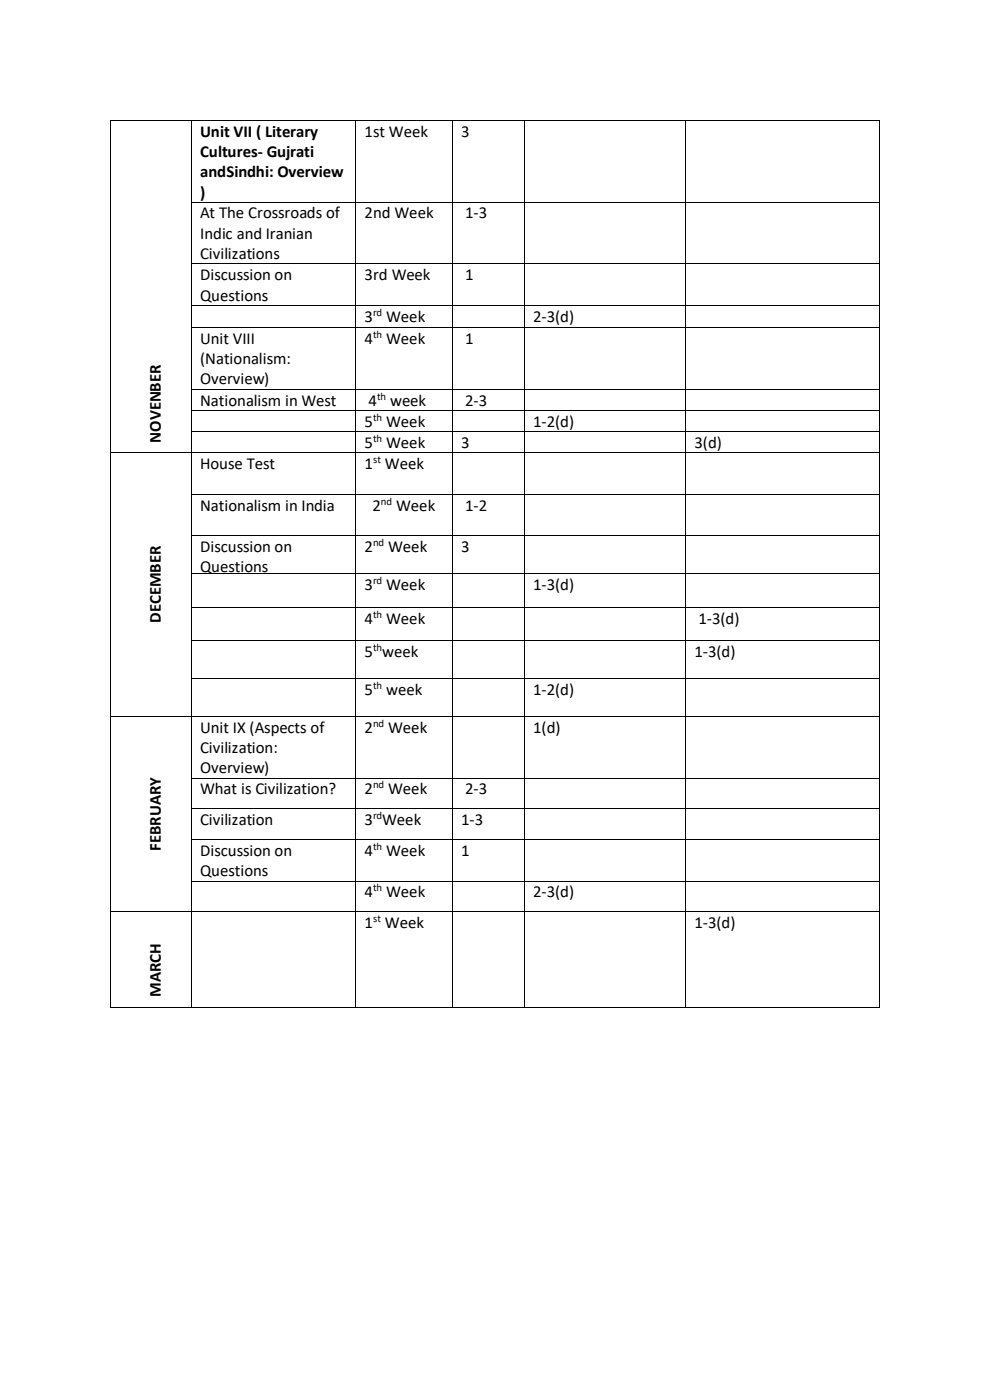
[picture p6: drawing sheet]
<svg xmlns="http://www.w3.org/2000/svg" width="210mm" height="297mm" viewBox="0 0 210 297" stroke-linecap="round" stroke-linejoin="round" font-family="sans-serif">
<defs><g id="words">
<g font-size="3.6">
<text x="42.4" y="29">Unit VII ( Literary</text>
<text x="77.3" y="29">1st Week</text>
<text x="97.8" y="29">3</text>
<text x="42.4" y="33.3">Cultures- Gujrati</text>
<text x="42.4" y="37.6">andSindhi: Overview</text>
<text x="42.4" y="41.9">)</text>
<text x="42.4" y="46.3">At The Crossroads of</text>
<text x="77.3" y="46.3">2nd Week</text>
<text x="98.7" y="46.3">1-3</text>
<text x="42.4" y="50.6">Indic and Iranian</text>
<text x="42.4" y="55">Civilizations</text>
<text x="42.4" y="59.5">Discussion on</text>
<text x="77.3" y="59.5">3rd Week</text>
<text x="98.7" y="59.5">1</text>
<text x="42.4" y="63.8">Questions</text>
<text x="77.3" y="68.3">3</text>
<text x="81.9" y="68.3">Week</text>
<text x="113.1" y="68.3">2-3(d)</text>
<text x="42.4" y="72.9">Unit VIII</text>
<text x="42.4" y="77.2">(Nationalism:</text>
<text x="77.3" y="72.9">4</text>
<text x="81.9" y="72.9">Week</text>
<text x="98.7" y="72.9">1</text>
<text x="42.4" y="81.6">Overview)</text>
<text x="42.4" y="86">Nationalism in West</text>
<text x="78.2" y="86">4</text>
<text x="82.8" y="86">week</text>
<text x="98.7" y="86">2-3</text>
<text x="34.1" y="93.9" transform="rotate(-90 34.1 93.9)">NOVENBER</text>
<text x="77.3" y="90.5">5</text>
<text x="77.3" y="95">5</text>
<text x="81.9" y="90.5">Week</text>
<text x="81.9" y="95">Week</text>
<text x="97.8" y="95">3</text>
<text x="113.1" y="90.5">1-2(d)</text>
<text x="147.3" y="95">3(d)</text>
<text x="42.4" y="99.5">House Test</text>
<text x="77.3" y="99.5">1</text>
<text x="81.7" y="99.5">Week</text>
<text x="42.4" y="108.3">Nationalism in India</text>
<text x="79" y="108.3">2</text>
<text x="84" y="108.3">Week</text>
<text x="98.7" y="108.3">1-2</text>
<text x="42.4" y="117">Discussion on</text>
<text x="77.3" y="117">2</text>
<text x="82.3" y="117">Week</text>
<text x="97.8" y="117">3</text>
<text x="42.4" y="121.4">Questions</text>
<text x="77.3" y="125.2">3</text>
<text x="81.9" y="125.2">Week</text>
<text x="113.1" y="125.2">1-3(d)</text>
<text x="34.1" y="132.1" transform="rotate(-90 34.1 132.1)">DECEMBER</text>
<text x="77.3" y="132.3">4</text>
<text x="81.9" y="132.3">Week</text>
<text x="148.1" y="132.3">1-3(d)</text>
<text x="77.3" y="139.3">5 week</text>
<text x="147.3" y="139.3">1-3(d)</text>
<text x="77.3" y="147.4">5</text>
<text x="81.9" y="147.4">week</text>
<text x="113.1" y="147.4">1-2(d)</text>
<text x="42.4" y="155.4">Unit IX (Aspects of</text>
<text x="77.3" y="155.4">2</text>
<text x="82.3" y="155.4">Week</text>
<text x="113.1" y="155.4">1(d)</text>
<text x="42.4" y="159.7">Civilization:</text>
<text x="42.4" y="164">Overview)</text>
<text x="42.4" y="168.5">What is Civilization?</text>
<text x="77.3" y="168.5">2</text>
<text x="82.3" y="168.5">Week</text>
<text x="98.7" y="168.5">2-3</text>
<text x="42.4" y="175.1">Civilization</text>
<text x="77.3" y="175.1">3 Week</text>
<text x="97.8" y="175.1">1-3</text>
<text x="34.1" y="180.5" transform="rotate(-90 34.1 180.5)">FEBRUARY</text>
<text x="42.4" y="181.6">Discussion on</text>
<text x="42.4" y="185.9">Questions</text>
<text x="77.3" y="181.6">4</text>
<text x="81.9" y="181.6">Week</text>
<text x="97.8" y="181.6">1</text>
<text x="77.3" y="190.4">4</text>
<text x="81.9" y="190.4">Week</text>
<text x="113.1" y="190.4">2-3(d)</text>
<text x="77.3" y="196.9">1</text>
<text x="81.7" y="196.9">Week</text>
<text x="147.3" y="196.9">1-3(d)</text>
<text x="34.1" y="211.5" transform="rotate(-90 34.1 211.5)">MARCH</text>
</g>
<g font-size="2.3">
<text x="79.1" y="67">rd</text>
<text x="79.1" y="71.6">th</text>
<text x="79.1" y="89.3">th</text>
<text x="80" y="84.8">th</text>
<text x="79.1" y="93.8">th</text>
<text x="79.1" y="98.2">st</text>
<text x="80.8" y="107.1">nd</text>
<text x="79.1" y="115.8">nd</text>
<text x="79.1" y="123.9">rd</text>
<text x="79.1" y="131">th</text>
<text x="79.1" y="138">th</text>
<text x="79.1" y="146.1">th</text>
<text x="79.1" y="154.1">nd</text>
<text x="79.1" y="167.3">nd</text>
<text x="79.1" y="173.8">rd</text>
<text x="79.1" y="180.3">th</text>
<text x="79.1" y="189.1">th</text>
<text x="79.1" y="195.6">st</text>
</g>
</g></defs>
<g fill="#000">
<path d="M23.4 25.4h.1v.2h-.1z" fill-rule="evenodd"/>
<path d="M23.4 25.4h.1v.2h-.1z" fill-rule="evenodd"/>
<path d="M40.5 25.4h.2v.2h-.2z" fill-rule="evenodd"/>
<path d="M75.3 25.4h.2v.2h-.2z" fill-rule="evenodd"/>
<path d="M95.8 25.4h.2v.2h-.2z" fill-rule="evenodd"/>
<path d="M111.1 25.4h.2v.2h-.2z" fill-rule="evenodd"/>
<path d="M145.3 25.4h.1v.2h-.1z" fill-rule="evenodd"/>
<path d="M186.5 25.4h.2v.2h-.2z" fill-rule="evenodd"/>
<path d="M186.5 25.4h.2v.2h-.2z" fill-rule="evenodd"/>
<path d="M23.4 42.8h.1v.2h-.1z" fill-rule="evenodd"/>
<path d="M23.4 55.9h.1v.2h-.1z" fill-rule="evenodd"/>
<path d="M40.5 42.8h.2v.2h-.2z" fill-rule="evenodd"/>
<path d="M40.5 55.9h.2v.2h-.2z" fill-rule="evenodd"/>
<path d="M75.3 42.8h.2v.2h-.2z" fill-rule="evenodd"/>
<path d="M75.3 55.9h.2v.2h-.2z" fill-rule="evenodd"/>
<path d="M95.8 42.8h.2v.2h-.2z" fill-rule="evenodd"/>
<path d="M95.8 55.9h.2v.2h-.2z" fill-rule="evenodd"/>
<path d="M111.1 42.8h.2v.2h-.2z" fill-rule="evenodd"/>
<path d="M111.1 55.9h.2v.2h-.2z" fill-rule="evenodd"/>
<path d="M145.3 42.8h.1v.2h-.1z" fill-rule="evenodd"/>
<path d="M145.3 55.9h.1v.2h-.1z" fill-rule="evenodd"/>
<path d="M186.5 42.8h.2v.2h-.2z" fill-rule="evenodd"/>
<path d="M186.5 55.9h.2v.2h-.2z" fill-rule="evenodd"/>
<path d="M23.4 64.7h.1v.2h-.1z" fill-rule="evenodd"/>
<path d="M23.4 69.4h.1v.1h-.1z" fill-rule="evenodd"/>
<path d="M40.5 64.7h.2v.2h-.2z" fill-rule="evenodd"/>
<path d="M40.5 69.4h.2v.1h-.2z" fill-rule="evenodd"/>
<path d="M75.3 64.7h.2v.2h-.2z" fill-rule="evenodd"/>
<path d="M75.3 69.4h.2v.1h-.2z" fill-rule="evenodd"/>
<path d="M95.8 64.7h.2v.2h-.2z" fill-rule="evenodd"/>
<path d="M95.8 69.4h.2v.1h-.2z" fill-rule="evenodd"/>
<path d="M111.1 64.7h.2v.2h-.2z" fill-rule="evenodd"/>
<path d="M111.1 69.4h.2v.1h-.2z" fill-rule="evenodd"/>
<path d="M145.3 64.7h.1v.2h-.1z" fill-rule="evenodd"/>
<path d="M145.3 69.4h.1v.1h-.1z" fill-rule="evenodd"/>
<path d="M186.5 64.7h.2v.2h-.2z" fill-rule="evenodd"/>
<path d="M186.5 69.4h.2v.1h-.2z" fill-rule="evenodd"/>
<path d="M23.4 82.5h.1v.2h-.1z" fill-rule="evenodd"/>
<path d="M23.4 87h.1v.1h-.1z" fill-rule="evenodd"/>
<path d="M23.4 91.5h.1v.1h-.1z" fill-rule="evenodd"/>
<path d="M23.4 96h.1v.1h-.1z" fill-rule="evenodd"/>
<path d="M40.5 82.5h.2v.2h-.2z" fill-rule="evenodd"/>
<path d="M40.5 87h.2v.1h-.2z" fill-rule="evenodd"/>
<path d="M40.5 91.5h.2v.1h-.2z" fill-rule="evenodd"/>
<path d="M40.5 96h.2v.1h-.2z" fill-rule="evenodd"/>
<path d="M75.3 82.5h.2v.2h-.2z" fill-rule="evenodd"/>
<path d="M75.3 87h.2v.1h-.2z" fill-rule="evenodd"/>
<path d="M75.3 91.5h.2v.1h-.2z" fill-rule="evenodd"/>
<path d="M75.3 96h.2v.1h-.2z" fill-rule="evenodd"/>
<path d="M95.8 82.5h.2v.2h-.2z" fill-rule="evenodd"/>
<path d="M95.8 87h.2v.1h-.2z" fill-rule="evenodd"/>
<path d="M95.8 91.5h.2v.1h-.2z" fill-rule="evenodd"/>
<path d="M95.8 96h.2v.1h-.2z" fill-rule="evenodd"/>
<path d="M111.1 82.5h.2v.2h-.2z" fill-rule="evenodd"/>
<path d="M111.1 87h.2v.1h-.2z" fill-rule="evenodd"/>
<path d="M111.1 91.5h.2v.1h-.2z" fill-rule="evenodd"/>
<path d="M111.1 96h.2v.1h-.2z" fill-rule="evenodd"/>
<path d="M145.3 82.5h.1v.2h-.1z" fill-rule="evenodd"/>
<path d="M145.3 87h.1v.1h-.1z" fill-rule="evenodd"/>
<path d="M145.3 91.5h.1v.1h-.1z" fill-rule="evenodd"/>
<path d="M145.3 96h.1v.1h-.1z" fill-rule="evenodd"/>
<path d="M186.5 82.5h.2v.2h-.2z" fill-rule="evenodd"/>
<path d="M186.5 87h.2v.1h-.2z" fill-rule="evenodd"/>
<path d="M186.5 91.5h.2v.1h-.2z" fill-rule="evenodd"/>
<path d="M186.5 96h.2v.1h-.2z" fill-rule="evenodd"/>
<path d="M23.4 104.8h.1v.1h-.1z" fill-rule="evenodd"/>
<path d="M23.4 113.5h.1v.2h-.1z" fill-rule="evenodd"/>
<path d="M40.5 104.8h.2v.1h-.2z" fill-rule="evenodd"/>
<path d="M40.5 113.5h.2v.2h-.2z" fill-rule="evenodd"/>
<path d="M75.3 104.8h.2v.1h-.2z" fill-rule="evenodd"/>
<path d="M75.3 113.5h.2v.2h-.2z" fill-rule="evenodd"/>
<path d="M95.8 104.8h.2v.1h-.2z" fill-rule="evenodd"/>
<path d="M95.8 113.5h.2v.2h-.2z" fill-rule="evenodd"/>
<path d="M111.1 104.8h.2v.1h-.2z" fill-rule="evenodd"/>
<path d="M111.1 113.5h.2v.2h-.2z" fill-rule="evenodd"/>
<path d="M145.3 104.8h.1v.1h-.1z" fill-rule="evenodd"/>
<path d="M145.3 113.5h.1v.2h-.1z" fill-rule="evenodd"/>
<path d="M186.5 104.8h.2v.1h-.2z" fill-rule="evenodd"/>
<path d="M186.5 113.5h.2v.2h-.2z" fill-rule="evenodd"/>
<path d="M23.4 121.6h.1v.2h-.1z" fill-rule="evenodd"/>
<path d="M23.4 128.7h.1v.2h-.1z" fill-rule="evenodd"/>
<path d="M23.4 135.8h.1v.1h-.1z" fill-rule="evenodd"/>
<path d="M40.5 121.6h.2v.2h-.2z" fill-rule="evenodd"/>
<path d="M40.5 128.7h.2v.2h-.2z" fill-rule="evenodd"/>
<path d="M40.5 135.8h.2v.1h-.2z" fill-rule="evenodd"/>
<path d="M75.3 121.6h.2v.2h-.2z" fill-rule="evenodd"/>
<path d="M75.3 128.7h.2v.2h-.2z" fill-rule="evenodd"/>
<path d="M75.3 135.8h.2v.1h-.2z" fill-rule="evenodd"/>
<path d="M95.8 121.6h.2v.2h-.2z" fill-rule="evenodd"/>
<path d="M95.8 128.7h.2v.2h-.2z" fill-rule="evenodd"/>
<path d="M95.8 135.8h.2v.1h-.2z" fill-rule="evenodd"/>
<path d="M111.1 121.6h.2v.2h-.2z" fill-rule="evenodd"/>
<path d="M111.1 128.7h.2v.2h-.2z" fill-rule="evenodd"/>
<path d="M111.1 135.8h.2v.1h-.2z" fill-rule="evenodd"/>
<path d="M145.3 121.6h.1v.2h-.1z" fill-rule="evenodd"/>
<path d="M145.3 128.7h.1v.2h-.1z" fill-rule="evenodd"/>
<path d="M145.3 135.8h.1v.1h-.1z" fill-rule="evenodd"/>
<path d="M186.5 121.6h.2v.2h-.2z" fill-rule="evenodd"/>
<path d="M186.5 128.7h.2v.2h-.2z" fill-rule="evenodd"/>
<path d="M186.5 135.8h.2v.1h-.2z" fill-rule="evenodd"/>
<path d="M23.4 143.8h.1v.2h-.1z" fill-rule="evenodd"/>
<path d="M23.4 151.8h.1v.2h-.1z" fill-rule="evenodd"/>
<path d="M40.5 143.8h.2v.2h-.2z" fill-rule="evenodd"/>
<path d="M40.5 151.8h.2v.2h-.2z" fill-rule="evenodd"/>
<path d="M75.3 143.8h.2v.2h-.2z" fill-rule="evenodd"/>
<path d="M75.3 151.8h.2v.2h-.2z" fill-rule="evenodd"/>
<path d="M95.8 143.8h.2v.2h-.2z" fill-rule="evenodd"/>
<path d="M95.8 151.8h.2v.2h-.2z" fill-rule="evenodd"/>
<path d="M111.1 143.8h.2v.2h-.2z" fill-rule="evenodd"/>
<path d="M111.1 151.8h.2v.2h-.2z" fill-rule="evenodd"/>
<path d="M145.3 143.8h.1v.2h-.1z" fill-rule="evenodd"/>
<path d="M145.3 151.8h.1v.2h-.1z" fill-rule="evenodd"/>
<path d="M186.5 143.8h.2v.2h-.2z" fill-rule="evenodd"/>
<path d="M186.5 151.8h.2v.2h-.2z" fill-rule="evenodd"/>
<path d="M23.4 165h.1v.1h-.1z" fill-rule="evenodd"/>
<path d="M23.4 171.5h.1v.2h-.1z" fill-rule="evenodd"/>
<path d="M23.4 178h.1v.2h-.1z" fill-rule="evenodd"/>
<path d="M40.5 165h.2v.1h-.2z" fill-rule="evenodd"/>
<path d="M40.5 171.5h.2v.2h-.2z" fill-rule="evenodd"/>
<path d="M40.5 178h.2v.2h-.2z" fill-rule="evenodd"/>
<path d="M75.3 165h.2v.1h-.2z" fill-rule="evenodd"/>
<path d="M75.3 171.5h.2v.2h-.2z" fill-rule="evenodd"/>
<path d="M75.3 178h.2v.2h-.2z" fill-rule="evenodd"/>
<path d="M95.8 165h.2v.1h-.2z" fill-rule="evenodd"/>
<path d="M95.8 171.5h.2v.2h-.2z" fill-rule="evenodd"/>
<path d="M95.8 178h.2v.2h-.2z" fill-rule="evenodd"/>
<path d="M111.1 165h.2v.1h-.2z" fill-rule="evenodd"/>
<path d="M111.1 171.5h.2v.2h-.2z" fill-rule="evenodd"/>
<path d="M111.1 178h.2v.2h-.2z" fill-rule="evenodd"/>
<path d="M145.3 165h.1v.1h-.1z" fill-rule="evenodd"/>
<path d="M145.3 171.5h.1v.2h-.1z" fill-rule="evenodd"/>
<path d="M145.3 178h.1v.2h-.1z" fill-rule="evenodd"/>
<path d="M186.5 165h.2v.1h-.2z" fill-rule="evenodd"/>
<path d="M186.5 171.5h.2v.2h-.2z" fill-rule="evenodd"/>
<path d="M186.5 178h.2v.2h-.2z" fill-rule="evenodd"/>
<path d="M23.4 186.8h.1v.2h-.1z" fill-rule="evenodd"/>
<path d="M23.4 193.4h.1v.1h-.1z" fill-rule="evenodd"/>
<path d="M40.5 186.8h.2v.2h-.2z" fill-rule="evenodd"/>
<path d="M40.5 193.4h.2v.1h-.2z" fill-rule="evenodd"/>
<path d="M75.3 186.8h.2v.2h-.2z" fill-rule="evenodd"/>
<path d="M75.3 193.4h.2v.1h-.2z" fill-rule="evenodd"/>
<path d="M95.8 186.8h.2v.2h-.2z" fill-rule="evenodd"/>
<path d="M95.8 193.4h.2v.1h-.2z" fill-rule="evenodd"/>
<path d="M111.1 186.8h.2v.2h-.2z" fill-rule="evenodd"/>
<path d="M111.1 193.4h.2v.1h-.2z" fill-rule="evenodd"/>
<path d="M145.3 186.8h.1v.2h-.1z" fill-rule="evenodd"/>
<path d="M145.3 193.4h.1v.1h-.1z" fill-rule="evenodd"/>
<path d="M186.5 186.8h.2v.2h-.2z" fill-rule="evenodd"/>
<path d="M186.5 193.4h.2v.1h-.2z" fill-rule="evenodd"/>
<path d="M23.4 213.6h.1v.2h-.1z" fill-rule="evenodd"/>
<path d="M23.4 213.6h.1v.2h-.1z" fill-rule="evenodd"/>
<path d="M40.5 213.6h.2v.2h-.2z" fill-rule="evenodd"/>
<path d="M75.3 213.6h.2v.2h-.2z" fill-rule="evenodd"/>
<path d="M95.8 213.6h.2v.2h-.2z" fill-rule="evenodd"/>
<path d="M111.1 213.6h.2v.2h-.2z" fill-rule="evenodd"/>
<path d="M145.3 213.6h.1v.2h-.1z" fill-rule="evenodd"/>
<path d="M186.5 213.6h.2v.2h-.2z" fill-rule="evenodd"/>
<path d="M186.5 213.6h.2v.2h-.2z" fill-rule="evenodd"/>
</g>
<g fill="none" stroke="#000" stroke-width=".21">
<path d="M23.5 25.6v17.2M23.5 25.5h17M40.6 25.6v17.2M40.7 25.5h34.6M75.4 25.6v17.2M75.5 25.5h20.3M95.9 25.6v17.2M96 25.5h15.1M111.2 25.6v17.2M111.3 25.5h34M145.3 25.6v17.2M145.4 25.5h41.1"/>
<path d="M186.6 25.6v17.2M23.5 43v12.9M23.5 56.1v8.6M40.6 43v12.9M40.6 56.1v8.6M40.7 42.9h34.6M40.7 56h34.6M75.4 43v12.9M75.4 56.1v8.6M75.5 42.9h20.3M75.5 56h20.3M95.9 43v12.9"/>
<path d="M95.9 56.1v8.6M96 42.9h15.1M96 56h15.1M111.2 43v12.9M111.2 56.1v8.6M111.3 42.9h34M111.3 56h34M145.3 43v12.9M145.3 56.1v8.6M145.4 42.9h41.1M145.4 56h41.1M186.6 43v12.9"/>
<path d="M186.6 56.1v8.6M23.5 64.9v4.5M23.5 69.5v13M40.6 64.9v4.5M40.6 69.5v13M40.7 64.8h34.6M40.7 69.4h34.6M75.4 64.9v4.5M75.4 69.5v13M75.5 64.8h20.3M75.5 69.4h20.3M95.9 64.9v4.5"/>
<path d="M95.9 69.5v13M96 64.8h15.1M96 69.4h15.1M111.2 64.9v4.5M111.2 69.5v13M111.3 64.8h34M111.3 69.4h34M145.3 64.9v4.5M145.3 69.5v13M145.4 64.8h41.1M145.4 69.4h41.1M186.6 64.9v4.5"/>
<path d="M186.6 69.5v13M23.5 82.7v4.3M23.5 87.1v4.4M23.5 91.6v4.4M23.5 96.1v8.7M23.5 96h17M40.6 82.7v4.3M40.6 87.1v4.4M40.6 91.6v4.4M40.6 96.1v8.7M40.7 82.6h34.6M40.7 87.1h34.6"/>
<path d="M40.7 91.5h34.6M40.7 96h34.6M75.4 82.7v4.3M75.4 87.1v4.4M75.4 91.6v4.4M75.4 96.1v8.7M75.5 82.6h20.3M75.5 87.1h20.3M75.5 91.5h20.3M75.5 96h20.3M95.9 82.7v4.3M95.9 87.1v4.4"/>
<path d="M95.9 91.6v4.4M95.9 96.1v8.7M96 82.6h15.1M96 87.1h15.1M96 91.5h15.1M96 96h15.1M111.2 82.7v4.3M111.2 87.1v4.4M111.2 91.6v4.4M111.2 96.1v8.7M111.3 82.6h34M111.3 87.1h34"/>
<path d="M111.3 91.5h34M111.3 96h34M145.3 82.7v4.3M145.3 87.1v4.4M145.3 91.6v4.4M145.3 96.1v8.7M145.4 82.6h41.1M145.4 87.1h41.1M145.4 91.5h41.1M145.4 96h41.1M186.6 82.7v4.3M186.6 87.1v4.4"/>
<path d="M186.6 91.6v4.4M186.6 96.1v8.7M23.5 104.9v8.6M23.5 113.7v7.9M40.6 104.9v8.6M40.6 113.7v7.9M40.7 104.9h34.6M40.7 113.6h34.6M75.4 104.9v8.6M75.4 113.7v7.9M75.5 104.9h20.3M75.5 113.6h20.3"/>
<path d="M95.9 104.9v8.6M95.9 113.7v7.9M96 104.9h15.1M96 113.6h15.1M111.2 104.9v8.6M111.2 113.7v7.9M111.3 104.9h34M111.3 113.6h34M145.3 104.9v8.6M145.3 113.7v7.9M145.4 104.9h41.1M145.4 113.6h41.1"/>
<path d="M186.6 104.9v8.6M186.6 113.7v7.9M23.5 121.8v6.9M23.5 128.9v6.9M23.5 135.9v7.9M40.6 121.8v6.9M40.6 128.9v6.9M40.6 135.9v7.9M40.7 121.7h34.6M40.7 128.8h34.6M40.7 135.8h34.6M75.4 121.8v6.9"/>
<path d="M75.4 128.9v6.9M75.4 135.9v7.9M75.5 121.7h20.3M75.5 128.8h20.3M75.5 135.8h20.3M95.9 121.8v6.9M95.9 128.9v6.9M95.9 135.9v7.9M96 121.7h15.1M96 128.8h15.1M96 135.8h15.1M111.2 121.8v6.9"/>
<path d="M111.2 128.9v6.9M111.2 135.9v7.9M111.3 121.7h34M111.3 128.8h34M111.3 135.8h34M145.3 121.8v6.9M145.3 128.9v6.9M145.3 135.9v7.9M145.4 121.7h41.1M145.4 128.8h41.1M145.4 135.8h41.1M186.6 121.8v6.9"/>
<path d="M186.6 128.9v6.9M186.6 135.9v7.9M23.5 144v7.8M23.5 152v13M23.5 151.9h17M40.6 144v7.8M40.6 152v13M40.7 143.9h34.6M40.7 151.9h34.6M75.4 144v7.8M75.4 152v13M75.5 143.9h20.3"/>
<path d="M75.5 151.9h20.3M95.9 144v7.8M95.9 152v13M96 143.9h15.1M96 151.9h15.1M111.2 144v7.8M111.2 152v13M111.3 143.9h34M111.3 151.9h34M145.3 144v7.8M145.3 152v13M145.4 143.9h41.1"/>
<path d="M145.4 151.9h41.1M186.6 144v7.8M186.6 152v13M23.5 165.1v6.4M23.5 171.7v6.3M23.5 178.2v8.6M40.6 165.1v6.4M40.6 171.7v6.3M40.6 178.2v8.6M40.7 165.1h34.6M40.7 171.6h34.6M40.7 178.1h34.6"/>
<path d="M75.4 165.1v6.4M75.4 171.7v6.3M75.4 178.2v8.6M75.5 165.1h20.3M75.5 171.6h20.3M75.5 178.1h20.3M95.9 165.1v6.4M95.9 171.7v6.3M95.9 178.2v8.6M96 165.1h15.1M96 171.6h15.1M96 178.1h15.1"/>
<path d="M111.2 165.1v6.4M111.2 171.7v6.3M111.2 178.2v8.6M111.3 165.1h34M111.3 171.6h34M111.3 178.1h34M145.3 165.1v6.4M145.3 171.7v6.3M145.3 178.2v8.6M145.4 165.1h41.1M145.4 171.6h41.1M145.4 178.1h41.1"/>
<path d="M186.6 165.1v6.4M186.6 171.7v6.3M186.6 178.2v8.6M23.5 187v6.4M23.5 193.5v20.1M23.5 193.4h17M40.6 187v6.4M40.6 193.5v20.1M40.7 186.9h34.6M40.7 193.4h34.6M75.4 187v6.4M75.4 193.5v20.1"/>
<path d="M75.5 186.9h20.3M75.5 193.4h20.3M95.9 187v6.4M95.9 193.5v20.1M96 186.9h15.1M96 193.4h15.1M111.2 187v6.4M111.2 193.5v20.1M111.3 186.9h34M111.3 193.4h34M145.3 187v6.4M145.3 193.5v20.1"/>
<path d="M145.4 186.9h41.1M145.4 193.4h41.1M186.6 187v6.4M186.6 193.5v20.1M23.5 213.7h17M40.7 213.7h34.6M75.5 213.7h20.3M96 213.7h15.1M111.3 213.7h34M145.4 213.7h41.1"/>
</g>
<use href="#words"/>
</svg>
